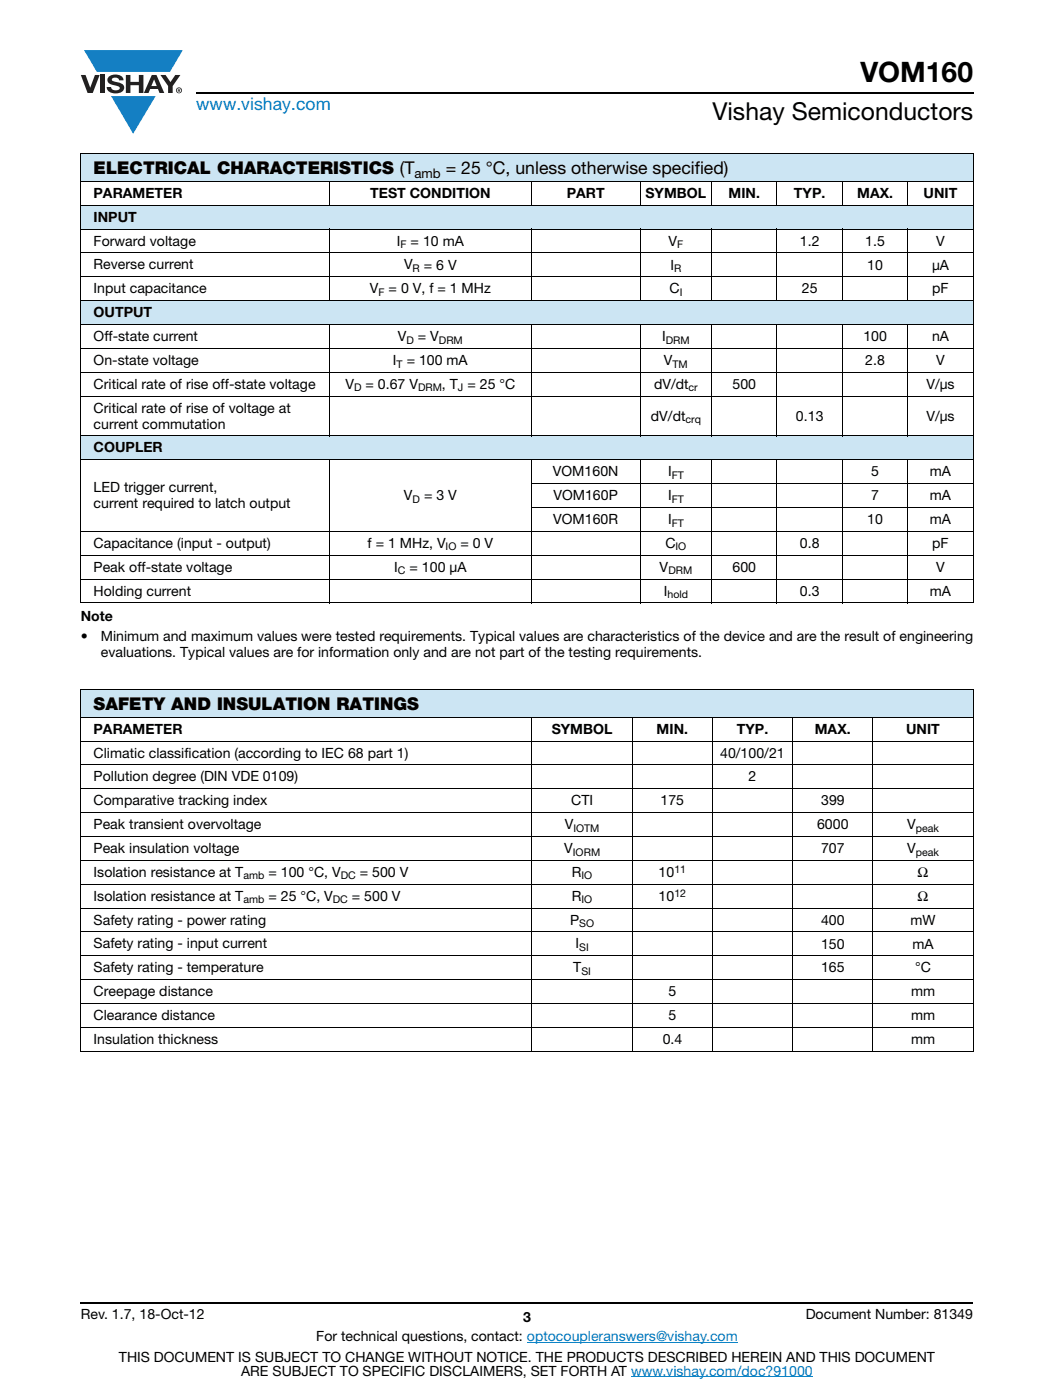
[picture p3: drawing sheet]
<svg xmlns="http://www.w3.org/2000/svg" width="210mm" height="279mm" viewBox="0 0 210 279" stroke-linecap="round" stroke-linejoin="round" font-family="sans-serif">
<defs><g id="words">
<text font-size="5.6" x="171.7" y="16.4">VOM160</text>
<text font-size="4.9" x="142.1" y="24">Vishay Semiconductors</text>
<text font-size="3.5" fill="#007ec4" x="39.1" y="21.9">www.vishay.com</text>
<g font-size="3.5">
<text x="18.7" y="34.8">ELECTRICAL CHARACTERISTICS (T</text>
<text x="88.9" y="34.8">= 25 °C, unless otherwise specified)</text>
<text x="18.7" y="141.8">SAFETY AND INSULATION RATINGS</text>
</g>
<g font-size="2.8">
<text x="18.7" y="39.5">PARAMETER</text>
<text x="73.8" y="39.5">TEST CONDITION</text>
<text x="113" y="39.5">PART</text>
<text x="128.8" y="39.5">SYMBOL</text>
<text x="145.3" y="39.5">MIN.</text>
<text x="158.4" y="39.5">TYP.</text>
<text x="171" y="39.5">MAX.</text>
<text x="184.2" y="39.5">UNIT</text>
<text x="18.7" y="44.3">INPUT</text>
<text x="18.7" y="49">Forward voltage</text>
<text x="18.7" y="53.8">Reverse current</text>
<text x="79.2" y="49">I</text>
<text x="80.6" y="53.8">V</text>
<text x="81.9" y="49">= 10 mA</text>
<text x="84.6" y="53.8">= 6 V</text>
<text x="133.4" y="49">V</text>
<text x="133.7" y="53.8">I</text>
<text x="159.6" y="49">1.2</text>
<text x="172.6" y="49">1.5</text>
<text x="173" y="53.8">10</text>
<text x="185.9" y="53.8">μA</text>
<text x="186.7" y="49">V</text>
<text x="18.7" y="58.5">Input capacitance</text>
<text x="73.8" y="58.5">V</text>
<text x="77.5" y="58.5">= 0 V, f = 1 MHz</text>
<text x="133.6" y="58.5">C</text>
<text x="159.9" y="58.5">25</text>
<text x="186" y="58.5">pF</text>
<text x="18.7" y="63.3">OUTPUT</text>
<text x="18.7" y="68.1">Off-state current</text>
<text x="79.4" y="68.1">V</text>
<text x="83.4" y="68.1">= V</text>
<text x="132.1" y="68.1">I</text>
<text x="172.2" y="68.1">100</text>
<text x="185.9" y="68.1">nA</text>
<text x="18.7" y="77.6">Critical rate of rise off-state voltage</text>
<text x="18.7" y="72.8">On-state voltage</text>
<text x="68.9" y="77.6">V</text>
<text x="72.9" y="77.6">= 0.67 V</text>
<text x="78.4" y="72.8">I</text>
<text x="81.1" y="72.8">= 100 mA</text>
<text x="88.2" y="77.6">, T = 25 °C</text>
<text x="130.5" y="77.6">dV/dt</text>
<text x="132.5" y="72.8">V</text>
<text x="146.1" y="77.6">500</text>
<text x="172.6" y="72.8">2.8</text>
<text x="184.8" y="77.6">V/μs</text>
<text x="186.7" y="72.8">V</text>
<text x="18.7" y="82.4">Critical rate of rise of voltage at</text>
<text x="129.9" y="83.9">dV/dt</text>
<text x="158.8" y="83.9">0.13</text>
<text x="184.8" y="83.9">V/μs</text>
<text x="18.7" y="85.5">current commutation</text>
<text x="18.7" y="90.3">COUPLER</text>
<text x="110.3" y="95.1">VOM160N</text>
<text x="133.3" y="95.1">I</text>
<text x="173.8" y="95.1">5</text>
<text x="185.5" y="95.1">mA</text>
<text x="18.7" y="98.2">LED trigger current,</text>
<text x="18.7" y="101.4">current required to latch output</text>
<text x="80.6" y="99.8">V</text>
<text x="84.6" y="99.8">= 3 V</text>
<text x="110.4" y="99.8">VOM160P</text>
<text x="133.3" y="99.8">I</text>
<text x="173.8" y="99.8">7</text>
<text x="185.5" y="99.8">mA</text>
<text x="110.4" y="104.6">VOM160R</text>
<text x="133.3" y="104.6">I</text>
<text x="173" y="104.6">10</text>
<text x="185.5" y="104.6">mA</text>
<text x="18.7" y="109.3">Capacitance (input - output)</text>
<text x="73.3" y="109.3">f = 1 MHz, V</text>
<text x="91.8" y="109.3">= 0 V</text>
<text x="132.8" y="109.3">C</text>
<text x="159.6" y="109.3">0.8</text>
<text x="186" y="109.3">pF</text>
<text x="18.7" y="118.9">Holding current</text>
<text x="18.7" y="114.1">Peak off-state voltage</text>
<text x="78.7" y="114.1">I</text>
<text x="81.7" y="114.1">= 100 μA</text>
<text x="131.6" y="114.1">V</text>
<text x="132.4" y="118.9">I</text>
<text x="146.1" y="114.1">600</text>
<text x="159.6" y="118.9">0.3</text>
<text x="185.5" y="118.9">mA</text>
<text x="186.7" y="114.1">V</text>
<text x="16.1" y="124">Note</text>
<text x="16.1" y="127.9">•</text>
<text x="20.1" y="131">evaluations. Typical values are for information only and are not part of the testing requirements.</text>
<text x="20.1" y="127.9">Minimum and maximum values were tested requirements. Typical values are characteristics of the device and are the result of engineering</text>
<text x="18.7" y="146.4">PARAMETER</text>
<text x="110.1" y="146.4">SYMBOL</text>
<text x="131" y="146.4">MIN.</text>
<text x="147" y="146.4">TYP.</text>
<text x="162.6" y="146.4">MAX.</text>
<text x="180.8" y="146.4">UNIT</text>
<text x="18.7" y="151.2">Climatic classification (according to IEC 68 part 1)</text>
<text x="18.7" y="156">Pollution degree (DIN VDE 0109)</text>
<text x="143.7" y="151.2">40/100/21</text>
<text x="149.3" y="156">2</text>
<text x="18.7" y="160.7">Comparative tracking index</text>
<text x="113.9" y="160.7">CTI</text>
<text x="131.8" y="160.7">175</text>
<text x="163.8" y="160.7">399</text>
<text x="18.7" y="165.5">Peak transient overvoltage</text>
<text x="112.7" y="165.5">V</text>
<text x="163" y="165.5">6000</text>
<text x="180.9" y="165.5">V</text>
<text x="18.7" y="170.2">Peak insulation voltage</text>
<text x="112.5" y="170.2">V</text>
<text x="163.8" y="170.2">707</text>
<text x="180.9" y="170.2">V</text>
<text x="18.7" y="175">Isolation resistance at T</text>
<text x="18.7" y="179.8">Isolation resistance at T</text>
<text x="53.5" y="175">= 100 °C, V</text>
<text x="53.5" y="179.8">= 25 °C, V</text>
<text x="70.2" y="179.8">= 500 V</text>
<text x="71.8" y="175">= 500 V</text>
<text x="114.1" y="179.8">R</text>
<text x="114.1" y="175">R</text>
<text x="131.4" y="175">10</text>
<text x="131.4" y="179.8">10</text>
<text x="183" y="175">Ω</text>
<text x="183" y="179.8">Ω</text>
<text x="18.7" y="184.5">Safety rating - power rating</text>
<text x="113.7" y="184.5">P</text>
<text x="163.8" y="184.5">400</text>
<text x="181.6" y="184.5">mW</text>
<text x="18.7" y="189.3">Safety rating - input current</text>
<text x="114.8" y="189.3">I</text>
<text x="163.8" y="189.3">150</text>
<text x="182" y="189.3">mA</text>
<text x="18.7" y="194.1">Safety rating - temperature</text>
<text x="114.4" y="194.1">T</text>
<text x="163.8" y="194.1">165</text>
<text x="182.6" y="194.1">°C</text>
<text x="18.7" y="198.8">Creepage distance</text>
<text x="18.7" y="203.6">Clearance distance</text>
<text x="133.3" y="198.8">5</text>
<text x="133.3" y="203.6">5</text>
<text x="181.7" y="198.8">mm</text>
<text x="181.7" y="203.6">mm</text>
<text x="18.7" y="208.3">Insulation thickness</text>
<text x="132.2" y="208.3">0.4</text>
<text x="181.7" y="208.3">mm</text>
<text x="16.1" y="263.3">Rev. 1.7, 18-Oct-12</text>
<text x="104.3" y="263.8">3</text>
<text x="160.7" y="263.3">Document Number: 81349</text>
<text x="63.1" y="267.7">For technical questions, contact: optocoupleranswers@vishay.com</text>
<text x="23.7" y="271.7">THIS DOCUMENT IS SUBJECT TO CHANGE WITHOUT NOTICE. THE PRODUCTS DESCRIBED HEREIN AND THIS DOCUMENT</text>
<text x="48.1" y="274.6">ARE SUBJECT TO SPECIFIC DISCLAIMERS, SET FORTH AT www.vishay.com/doc?91000</text>
</g>
<text font-size="2.6" x="82.7" y="35.5">amb</text>
<g font-size="2.1">
<text x="79.9" y="49.5">F</text>
<text x="135.1" y="49.5">F</text>
<text x="75.5" y="59.1">F</text>
<text x="82.3" y="54.3">R</text>
<text x="134.5" y="54.3">R</text>
<text x="135.6" y="59.1">I</text>
<text x="81.1" y="68.6">D</text>
<text x="87.6" y="68.6">DRM</text>
<text x="132.8" y="68.6">DRM</text>
<text x="79.1" y="73.3">T</text>
<text x="134.2" y="73.3">TM</text>
<text x="70.6" y="78.1">D</text>
<text x="83.4" y="78.1">DRM</text>
<text x="91.3" y="78.1">J</text>
<text x="137.4" y="78.1">cr</text>
<text x="136.8" y="84.5">crq</text>
<text x="134" y="95.6">FT</text>
<text x="82.3" y="100.3">D</text>
<text x="134" y="100.3">FT</text>
<text x="134" y="105.1">FT</text>
<text x="88.9" y="109.9">IO</text>
<text x="134.8" y="109.9">IO</text>
<text x="79.4" y="114.6">C</text>
<text x="133.2" y="119.4">hold</text>
<text x="133.3" y="114.6">DRM</text>
<text x="114.4" y="166">IOTM</text>
<text x="182.7" y="166">peak</text>
<text x="114.3" y="170.8">IORM</text>
<text x="182.7" y="170.8">peak</text>
<text x="48.6" y="175.5">amb</text>
<text x="68" y="175.5">DC</text>
<text x="116" y="175.5">IO</text>
<text x="134.5" y="174.2">11</text>
<text x="134.5" y="178.9">12</text>
<text x="48.6" y="180.3">amb</text>
<text x="66.4" y="180.3">DC</text>
<text x="115.6" y="185">SO</text>
<text x="116" y="180.3">IO</text>
<text x="115.5" y="189.8">SI</text>
<text x="116" y="194.6">SI</text>
</g>
</g></defs>
<g fill="#147fc3">
<path d="M16.8 10h19.7l-2.6 4.3h-1.1h-13.5z"/>
<path d="M22.2 19.2h8.9l-4.5 7.5z"/>
</g>
<g fill="#231f20">
<path d="M16.1 15h1l.9 2.5 .9-2.5h1l-1.4 3.6h-1z"/>
<path d="M20 15h.9v3.6h-.9z"/>
<path d="M21.8 15.3a2.1 2.1 0 0 1 2.7 .3l.1 .4h-.8a.79 .79 0 0 0-.7-.5 .79 .79 0 0 0-.8 .4l.2 .3 1 .2a1.08 1.08 0 0 1 1.3 1 1.08 1.08 0 0 1-1.1 1.2 1.73 1.73 0 0 1-2.4-1.2h.9a.96 .96 0 0 0 .8 .6 .96 .96 0 0 0 .9-.4 1.31 1.31 0 0 0-1.2-.6 1.03 1.03 0 0 1-1.1-.6 1.03 1.03 0 0 1 .2-1.1z"/>
<path d="M25.1 15h.9v1.3h1.7v-1.3h.9v3.6h-.9v-1.6h-1.7v1.6h-.9z"/>
<path d="M32 15h1l1 1.4 1-1.4h1l-1.6 2.2v1.4h-.9v-1.4z"/>
<path d="M30.7 15.9l.6 1.3h-1.1zM30.3 15l-1.6 3.6h.9l.4-.8h1.5l.3 .8h1l-1.6-3.6z"/>
<path d="M35.3 18a.46 .46 0 0 1 .9 0 .46 .46 0 0 1-.9 0zM35.1 18a.6 .6 0 0 0 1.2 0 .6 .6 0 0 0-1.2 0z"/>
<path d="M35.6 17.8h.2v.2h-.2zM35.5 17.7v.7h.1v-.3l.4 .3-.2-.3 .2-.2-.1-.2z"/>
</g>
<path d="M39.1 18.6h155M16.1 260h178" fill="none" stroke="#000" stroke-width=".36"/>
<path d="M105.1 267.9h42.1M125.9 274.8h36.3" fill="none" stroke="#007ec4" stroke-width=".2"/>
<path d="M16.1 30.7h178v5.5h-178z" fill="#cce5f3"/>
<g fill="#fff">
<path d="M16.1 36.2h49.7v4.8h-49.7z"/>
<path d="M65.8 36.2h40.1v4.8h-40.1z"/>
<path d="M105.9 36.2h21.8v4.8h-21.8z"/>
<path d="M127.7 36.2h14.3v4.8h-14.3z"/>
<path d="M142 36.2h13v4.8h-13z"/>
<path d="M155 36.2h13.1v4.8h-13.1z"/>
<path d="M168.1 36.2h13v4.8h-13z"/>
<path d="M181.1 36.2h13v4.8h-13z"/>
</g>
<g fill="#cce5f3">
<path d="M16.1 41h178v4.7h-178z"/>
<path d="M16.1 60h178v4.8h-178z"/>
<path d="M16.1 87h178v4.8h-178z"/>
<path d="M16.1 137.6h178v5.5h-178z"/>
</g>
<g fill="#fff">
<path d="M16.1 143.1h90v4.8h-90z"/>
<path d="M106.1 143.1h20v4.8h-20z"/>
<path d="M126.1 143.1h16v4.8h-16z"/>
<path d="M142.1 143.1h16v4.8h-16z"/>
<path d="M158.1 143.1h16v4.8h-16z"/>
<path d="M174.1 143.1h20v4.8h-20z"/>
</g>
<g fill="none" stroke="#000" stroke-width=".2">
<path d="M16 30.7h178.2M16 36.2h178.2M16.1 30.8v89.4M65.8 36.1v4.9M105.9 36.1v4.9M127.7 36.1v4.9M142 36.1v4.9M155 36.1v4.9M168.1 36.1v4.9M181.1 36.1v4.9M194.1 30.8v89.4M16 41h178.2"/>
<path d="M16 45.7h178.2M16 50.5h178.2M16 55.2h178.2M65.8 45.6v14.5M105.9 45.6v14.5M127.7 45.6v14.5M142 45.6v14.5M155 45.6v14.5M168.1 45.6v14.5M181.1 45.6v14.5M16 60h178.2M16 64.8h178.2"/>
<path d="M16 69.5h178.2M16 74.3h178.2M16 79.1h178.2M65.8 64.7v22.4M105.9 64.7v22.4M127.7 64.7v22.4M142 64.7v22.4M155 64.7v22.4M168.1 64.7v22.4M181.1 64.7v22.4M16 87h178.2M16 91.8h178.2"/>
<path d="M65.8 91.7v28.7M105.8 96.5h88.4M105.9 91.7v28.7M127.7 91.7v28.7M142 91.7v28.7M155 91.7v28.7M168.1 91.7v28.7M181.1 91.7v28.7M16 106h178.2M16 110.8h178.2M16 115.6h178.2M105.8 101.3h88.4"/>
<path d="M16 120.3h178.2M16 137.6h178.2M16.1 137.7v72M194.1 137.7v72M16 143.1h178.2M16 147.9h178.2M16 152.7h178.2M16 157.4h178.2M106.1 143v66.9M126.1 143v66.9M142.1 143v66.9M158.1 143v66.9"/>
<path d="M174.1 143v66.9M16 162.2h178.2M16 166.9h178.2M16 171.7h178.2M16 176.5h178.2M16 181.2h178.2M16 186h178.2M16 190.8h178.2M16 195.5h178.2M16 200.3h178.2M16 205h178.2M16 209.8h178.2"/>
</g>
<use href="#words"/>
</svg>
